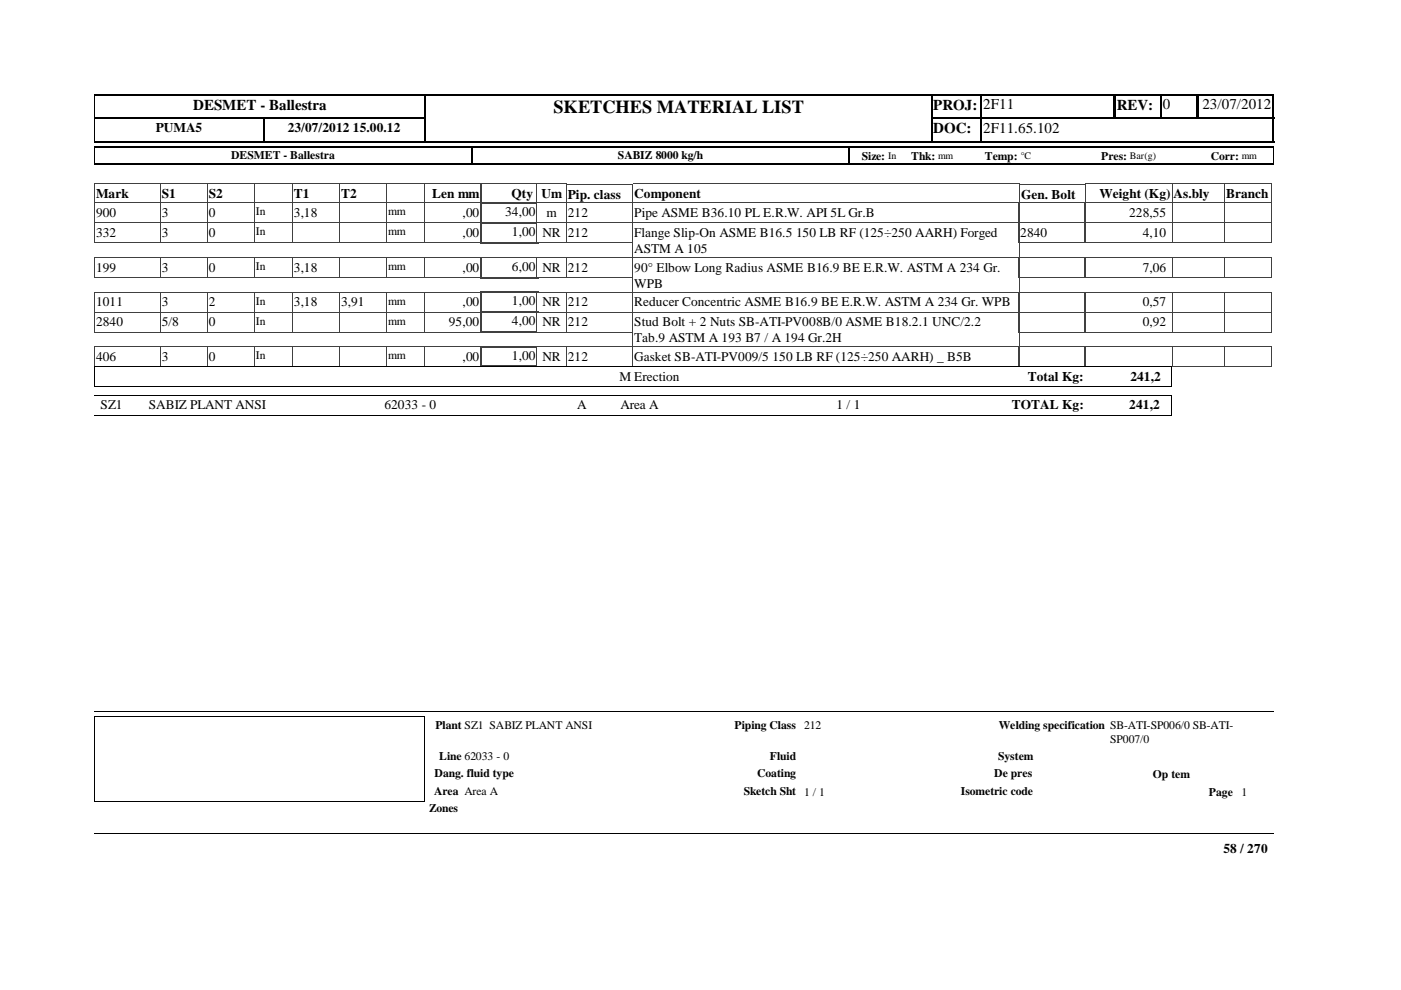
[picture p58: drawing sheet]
<svg xmlns="http://www.w3.org/2000/svg" width="297mm" height="210mm" viewBox="0 0 297 210" stroke-linecap="round" stroke-linejoin="round" font-family="sans-serif">
<defs><g id="words">
<text font-size="3.9" x="117.3" y="23.9">SKETCHES MATERIAL LIST</text>
<g font-size="3.2">
<text x="40.9" y="23.3">DESMET - Ballestra</text>
<text x="197.9" y="23.3">PROJ:</text>
<text x="208.4" y="23.2">2F11</text>
<text x="236.8" y="23.3">REV:</text>
<text x="246.5" y="23.2">0</text>
<text x="254.9" y="23.2">23/07/2012</text>
<text x="197.9" y="28.3">DOC:</text>
<text x="208.4" y="28.2">2F11.65.102</text>
</g>
<g font-size="2.8">
<text x="33" y="28">PUMA5</text>
<text x="61" y="28">23/07/2012 15.00.12</text>
<text x="20.4" y="42.1">Mark</text>
<text x="20.4" y="46">900</text>
<text x="34.3" y="46">3</text>
<text x="34.3" y="42.1">S1</text>
<text x="44.3" y="42.1">S2</text>
<text x="44.3" y="46">0</text>
<text x="62.3" y="42.1">T1</text>
<text x="62.3" y="46">3,18</text>
<text x="72.3" y="42.1">T2</text>
<text x="91.6" y="42.1">Len mm</text>
<text x="98.1" y="46">,00</text>
<text x="107.1" y="45.8">34,00</text>
<text x="108.5" y="42.1">Qty</text>
<text x="114.8" y="42.1">Um</text>
<text x="115.9" y="46">m</text>
<text x="120.4" y="42.1">Pip. class</text>
<text x="120.4" y="46">212</text>
<text x="134.5" y="42.1">Component</text>
<text x="134.5" y="46">Pipe ASME B36.10 PL E.R.W. API 5L Gr.B</text>
<text x="216.5" y="42.1">Gen. Bolt</text>
<text x="233.1" y="42.1">Weight (Kg)</text>
<text x="239.4" y="46">228,55</text>
<text x="248.8" y="42.1">As.bly</text>
<text x="260" y="42.1">Branch</text>
<text x="20.4" y="50.2">332</text>
<text x="34.3" y="50.2">3</text>
<text x="44.3" y="50.2">0</text>
<text x="98.1" y="50.2">,00</text>
<text x="108.5" y="50.1">1,00</text>
<text x="115" y="50.2">NR</text>
<text x="120.4" y="50.2">212</text>
<text x="134.5" y="50.2">Flange Slip-On ASME B16.5 150 LB RF (125÷250 AARH) Forged</text>
<text x="134.5" y="53.6">ASTM A 105</text>
<text x="216.3" y="50.2">2840</text>
<text x="242.3" y="50.2">4,10</text>
<text x="20.4" y="57.6">199</text>
<text x="34.3" y="57.6">3</text>
<text x="44.3" y="57.6">0</text>
<text x="62.3" y="57.6">3,18</text>
<text x="98.1" y="57.6">,00</text>
<text x="108.5" y="57.4">6,00</text>
<text x="115" y="57.6">NR</text>
<text x="120.4" y="57.6">212</text>
<text x="134.5" y="57.6">90° Elbow Long Radius ASME B16.9 BE E.R.W. ASTM A 234 Gr.</text>
<text x="242.3" y="57.6">7,06</text>
<text x="20.4" y="64.9">1011</text>
<text x="34.3" y="64.9">3</text>
<text x="44.3" y="64.9">2</text>
<text x="62.3" y="64.9">3,18</text>
<text x="72.3" y="64.9">3,91</text>
<text x="98.1" y="64.9">,00</text>
<text x="108.5" y="64.8">1,00</text>
<text x="115" y="64.9">NR</text>
<text x="120.4" y="64.9">212</text>
<text x="134.5" y="61">WPB</text>
<text x="134.5" y="64.9">Reducer Concentric ASME B16.9 BE E.R.W. ASTM A 234 Gr. WPB</text>
<text x="242.3" y="64.9">0,57</text>
<text x="20.4" y="69.2">2840</text>
<text x="34.3" y="69.2">5/8</text>
<text x="44.3" y="69.2">0</text>
<text x="95.2" y="69.2">95,00</text>
<text x="108.5" y="69">4,00</text>
<text x="115" y="69.2">NR</text>
<text x="120.4" y="69.2">212</text>
<text x="134.5" y="69.2">Stud Bolt + 2 Nuts SB-ATI-PV008B/0 ASME B18.2.1 UNC/2.2</text>
<text x="242.3" y="69.2">0,92</text>
<text x="20.4" y="76.5">406</text>
<text x="34.3" y="76.5">3</text>
<text x="44.3" y="76.5">0</text>
<text x="98.1" y="76.5">,00</text>
<text x="108.5" y="76.3">1,00</text>
<text x="115" y="76.5">NR</text>
<text x="120.4" y="76.5">212</text>
<text x="134.5" y="72.5">Tab.9 ASTM A 193 B7 / A 194 Gr.2H</text>
<text x="134.5" y="76.5">Gasket SB-ATI-PV009/5 150 LB RF (125÷250 AARH) _ B5B</text>
<text x="131.3" y="80.7">M Erection</text>
<text x="217.9" y="80.8">Total Kg:</text>
<text x="239.7" y="80.8">241,2</text>
<text x="21.3" y="86.7">SZ1</text>
<text x="31.6" y="86.7">SABIZ PLANT ANSI</text>
<text x="81.5" y="86.7">62033 - 0</text>
<text x="122.3" y="86.7">A</text>
<text x="131.5" y="86.7">Area A</text>
<text x="177.3" y="86.7">1 / 1</text>
<text x="214.5" y="86.8">TOTAL Kg:</text>
<text x="239.4" y="86.8">241,2</text>
<text x="259.4" y="180.8">58 / 270</text>
</g>
<g font-size="2.5">
<text x="49" y="33.7">DESMET - Ballestra</text>
<text x="131" y="33.7">SABIZ 8000 kg/h</text>
<text x="182.7" y="33.9">Size:</text>
<text x="193.2" y="33.9">Thk:</text>
<text x="208.8" y="33.9">Temp:</text>
<text x="233.5" y="33.9">Pres:</text>
<text x="256.7" y="33.9">Corr:</text>
<text x="54.3" y="45.7">In</text>
<text x="82.3" y="45.7">mm</text>
<text x="54.3" y="49.9">In</text>
<text x="82.3" y="49.9">mm</text>
<text x="54.3" y="57.3">In</text>
<text x="82.3" y="57.3">mm</text>
<text x="54.3" y="64.6">In</text>
<text x="82.3" y="64.6">mm</text>
<text x="54.3" y="68.8">In</text>
<text x="82.3" y="68.8">mm</text>
<text x="54.3" y="76.2">In</text>
<text x="82.3" y="76.2">mm</text>
<text x="92.3" y="154.6">Plant SZ1 SABIZ PLANT ANSI</text>
<text x="155.7" y="154.6">Piping Class 212</text>
<text x="211.7" y="154.6">Welding specification SB-ATI-SP006/0 SB-ATI-</text>
<text x="93.1" y="161.2">Line 62033 - 0</text>
<text x="163.2" y="161.2">Fluid</text>
<text x="211.6" y="161.2">System</text>
<text x="235.4" y="157.5">SP007/0</text>
<text x="92.2" y="164.8">Dang. fluid type</text>
<text x="160.5" y="164.8">Coating</text>
<text x="210.8" y="164.8">De pres</text>
<text x="244.4" y="165.1">Op tem</text>
<text x="91" y="172.3">Zones</text>
<text x="92" y="168.6">Area Area A</text>
<text x="157.7" y="168.6">Sketch Sht 1 / 1</text>
<text x="203.7" y="168.6">Isometric code</text>
<text x="256.3" y="168.7">Page</text>
<text x="263.2" y="168.7">1</text>
</g>
<g font-size="2.1">
<text x="188.3" y="33.7">In</text>
<text x="198.9" y="33.7">mm</text>
<text x="216.4" y="33.7">°C</text>
<text x="239.6" y="33.7">Bar(g)</text>
<text x="263.3" y="33.7">mm</text>
</g>
</g></defs>
<g fill="none" stroke="#404040" stroke-width=".21">
<path d="M20 39h70v4h-70zM34 39v4M44 39v4M54 39v4M62 39v4M72 39v4M82 39v4M101.9 39h12.2v4h-12.2M102 39v4M120.1 39.1h14.1M120.1 39.1v3.9h14.1M248.5 39h21.2v4h-21.2"/>
<path d="M248.5 39v4M259.6 39v4M134.2 43h81.9l.1-4h-82v4.1"/>
</g>
<path d="M113.9 39h6.2v4h-6.2z" fill="#fff"/>
<path d="M90 39h12M90 39v4M102 39v4M120.1 39v4M120.1 39h-6.3l.1 4h6.2M216.2 39.1h13.9M216.2 39.1v3.9h13.9M230 39h18.5v4h-18.5zM230.1 39.1v4M90 43h12" fill="none" stroke="#404040" stroke-width=".21"/>
<path d="M20 31.2h250M20 34.8h250M207.8 30h62.4" fill="none" stroke="#000" stroke-width=".3"/>
<g fill="none" stroke="#000" stroke-width=".34">
<path d="M90.2 20v5.2M197.4 20v10.2M208 20v10.2M236.3 20v5.2M246.1 20v5.2M253.8 20v5.2M254 20v5.2M270 20v10.2M20 25.1h70.3M20 25h70.3M55.9 24.9v5.3M100 31.1v3.9"/>
<path d="M180 31.1v3.9M197.2 25.1h73"/>
</g>
<path d="M20.1 20v10.2M20.1 31.1v3.9M269.9 31.1v3.9" fill="none" stroke="#000" stroke-width=".21"/>
<path d="M236.3 20v5.2M90.1 24.9v5.3" fill="none" stroke="#000" stroke-width=".38"/>
<path d="M20 30.1h70.3M20 20.1h70.3M197.2 30.1h10.9M197.2 20.1h73" fill="none" stroke="#000" stroke-width=".25"/>
<path d="M90.3 20.2h107.1v9.7h-107.1z" fill="#fff"/>
<path d="M90 20.1h107.7" fill="none" stroke="#000" stroke-width=".25"/>
<path d="M197.5 20v10.2" fill="none" stroke="#000" stroke-width=".34"/>
<path d="M90 30h107.7" fill="none" stroke="#000" stroke-width=".3"/>
<path d="M90.1 20v10.2" fill="none" stroke="#000" stroke-width=".38"/>
<g fill="none" stroke="#404040" stroke-width=".21">
<path d="M20 43h82M20 43v4.3h82M34 43v4.3M44 43v4.3M54 43v4.3M62 43v4.3M72 43v4.3M82 43v4.3M90 43v4.3M102 43v4.3M120.1 43h96.1M120.1 43v4.3h96.1l-.1-4.3"/>
<path d="M134.2 43v4.3M230 43h39.7M230.1 43l-.1 4.3h39.7v-4.3M248.5 43v4.3M259.6 43v4.3"/>
</g>
<path d="M101.9 43.1h12.4" fill="none" stroke="#404040" stroke-width=".3"/>
<path d="M102 42.9v4.4M114.1 42.9v4.4" fill="none" stroke="#404040" stroke-width=".34"/>
<path d="M101.9 47.2h12.4" fill="none" stroke="#404040" stroke-width=".25"/>
<path d="M113.9 43h6.2v4.2h-6.2z" fill="#fff"/>
<g fill="none" stroke="#404040" stroke-width=".21">
<path d="M20 47.3h82M20 47.2v4.3h82M34 47.2v4.3M44 47.2v4.3M54 47.2v4.3M62 47.2v4.3M72 47.2v4.3M82 47.2v4.3M90 47.2v4.3M102 47.2v4.3M113.8 43h6.3M113.9 43l-.1 4.3h155.9"/>
<path d="M120.1 43v8.5h14.1M134.2 47.2v7.4h81.9v-7.4M216 43h14M216 43v4.3M230 43v4.3M230.1 47.2l-.1 4.3h39.7v-4.3M248.5 47.2v4.3M259.6 47.2v4.3"/>
</g>
<path d="M101.9 47.3h12.4" fill="none" stroke="#404040" stroke-width=".3"/>
<path d="M102 47.2v4.5M114.1 47.2v4.5" fill="none" stroke="#404040" stroke-width=".34"/>
<path d="M101.9 51.5h12.4" fill="none" stroke="#404040" stroke-width=".38"/>
<path d="M113.9 47.2h6.2v4.3h-6.2z" fill="#fff"/>
<g fill="none" stroke="#404040" stroke-width=".21">
<path d="M20 54.6l94.3 .1M20 54.6v4.3h82M34 54.6v4.3M44 54.6v4.3M54 54.6v4.3M62 54.6v4.3M72 54.6v4.3M82 54.6v4.3M90 54.6v4.3M102 54.6v4.3M113.8 47.3h6.3M113.9 47.2l-.1 4.3h6.3"/>
<path d="M120.1 54.6h96.1M120.1 47.2v4.3M120.1 54.6v4.3h14.1M134.2 54.6v7.4h81.9v-7.4M216 47.3h14M216 47.2v4.3h14v-4.3M230 54.6h39.7M230.1 54.6l-.1 4.3h39.7v-4.3M248.5 54.6v4.3M259.6 54.6v4.3"/>
</g>
<path d="M101.9 58.8h12.4M102 54.6v4.4M114.1 54.6v4.4" fill="none" stroke="#404040" stroke-width=".34"/>
<path d="M113.9 54.6h6.2v4.2h-6.2z" fill="#fff"/>
<g fill="none" stroke="#404040" stroke-width=".21">
<path d="M113.8 54.6h6.3M113.9 54.6l-.1 4.3h6.3M120.1 54.6v4.3M216 54.6h14M216 54.6v4.3h14v-4.3M20 62h82M20 61.9v4.3h82M34 61.9v4.3M44 61.9v4.3M54 61.9v4.3M62 61.9v4.3M72 61.9v4.3"/>
<path d="M82 61.9v4.3M90 61.9v4.3M102 61.9v4.3M120.1 62h96.1M120.1 61.9v4.3h96.1l-.1-4.3M134.2 61.9v4.3M230 62h39.7M230.1 61.9l-.1 4.3h39.7v-4.3M248.5 61.9v4.3M259.6 61.9v4.3"/>
</g>
<path d="M101.9 62h12.4" fill="none" stroke="#404040" stroke-width=".3"/>
<path d="M102 61.8v4.5M114.1 61.8v4.5" fill="none" stroke="#404040" stroke-width=".34"/>
<path d="M101.9 66.1h12.4" fill="none" stroke="#404040" stroke-width=".25"/>
<path d="M113.9 61.9h6.2v4.3h-6.2z" fill="#fff"/>
<g fill="none" stroke="#404040" stroke-width=".21">
<path d="M20 66.2h82M20 66.2v4.2h82M34 66.2v4.2M44 66.2v4.2M54 66.2v4.2M62 66.2v4.2M72 66.2v4.2M82 66.2v4.2M90 66.2v4.2M102 66.2v4.2M113.8 62h6.3M113.9 61.9l-.1 4.3h155.9"/>
<path d="M120.1 61.9v8.5h14.1M134.2 66.2v7.3h81.9v-7.3M216 62h14M216 61.9v4.3M230 61.9v4.3M230.1 66.2l-.1 4.2h39.7v-4.2M248.5 66.2v4.2M259.6 66.2v4.2"/>
</g>
<path d="M101.9 66.2h12.4" fill="none" stroke="#404040" stroke-width=".3"/>
<path d="M102 66.1v4.5M114.1 66.1v4.5" fill="none" stroke="#404040" stroke-width=".34"/>
<path d="M101.9 70.4h12.4" fill="none" stroke="#404040" stroke-width=".38"/>
<path d="M113.9 66.2h6.2v4.2h-6.2z" fill="#fff"/>
<g fill="none" stroke="#404040" stroke-width=".21">
<path d="M20 73.5h82M20 73.5v4.2h82M34 73.5v4.3M44 73.5v4.3M54 73.5v4.3M62 73.5v4.3M72 73.5v4.3M82 73.5v4.3M90 73.5v4.3M102 73.5v4.3M113.8 66.2h6.3M113.9 66.2l-.1 4.2h6.3"/>
<path d="M120.1 73.5h96.1M120.1 66.2v4.2M120.1 73.5v4.3l96.1-.1-.1-4.2M134.2 73.5v4.3M216 66.2h14M216 66.2v4.2h14v-4.2M230 73.5h39.7M230.1 73.5l-.1 4.2h39.7v-4.2M248.5 73.5v4.3M259.6 73.5v4.3"/>
</g>
<path d="M101.9 73.6h12.4" fill="none" stroke="#404040" stroke-width=".3"/>
<path d="M102 73.4v4.4M114.1 73.4v4.4" fill="none" stroke="#404040" stroke-width=".34"/>
<path d="M101.9 77.7h12.4" fill="none" stroke="#404040" stroke-width=".25"/>
<path d="M113.9 73.5h6.2v4.2h-6.2z" fill="#fff"/>
<path d="M113.8 73.5h6.3M113.9 73.5l-.1 4.2h6.3M120.1 73.5v4.3M216 73.5h14M216 73.5v4.2h14v-4.2" fill="none" stroke="#404040" stroke-width=".21"/>
<path d="M20 77.7h228.4M20 77.7v4.3h228.4M248.3 77.7v4.3" fill="none" stroke="#000" stroke-width=".21"/>
<path d="M189 83.7h23.8v4.3h-23.8z" fill="#fff"/>
<path d="M20 83.8h228.4M20 88h228.4M248.3 83.7v4.3M20 150.9h250M20 176.7h250" fill="none" stroke="#000" stroke-width=".21"/>
<path d="M20.1 151.9h69.9v17.9h-69.9z" fill="#fff"/>
<path d="M90.1 151.8v18.1M90.1 151.9h-70.1v18h70.1" fill="none" stroke="#000" stroke-width=".21"/>
<use href="#words"/>
</svg>
